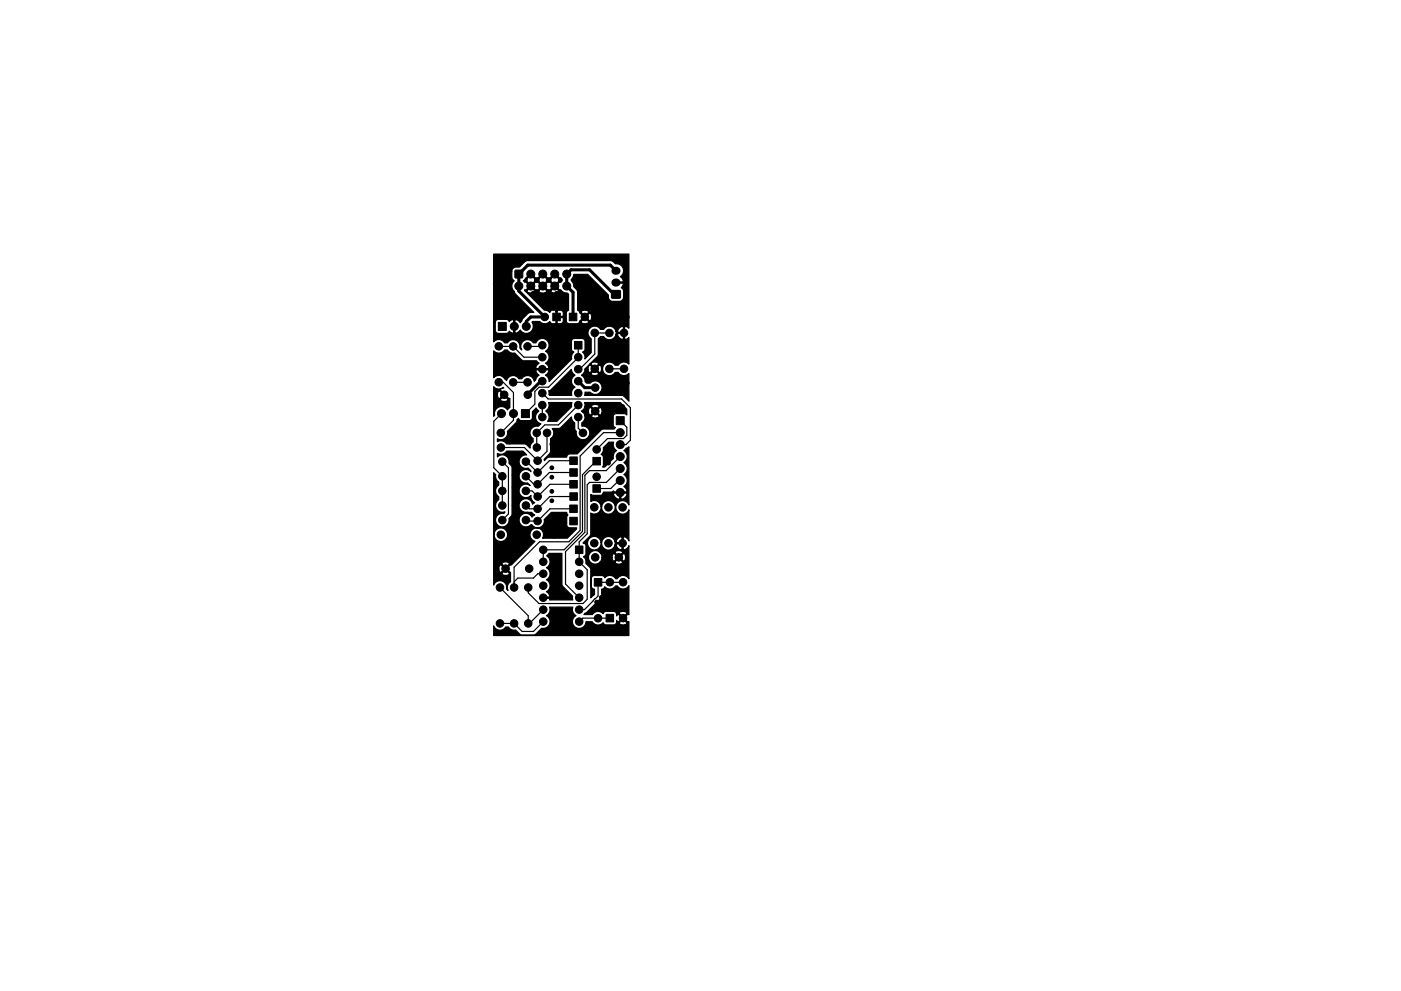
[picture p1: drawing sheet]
<svg xmlns="http://www.w3.org/2000/svg" width="297mm" height="210mm" viewBox="0 0 297 210" stroke-linecap="round" stroke-linejoin="round" font-family="sans-serif">
<g fill="#000" stroke="#000" stroke-width=".21">
<path d="M109.2 57.4h1.6v1.5h-1.6zM105.7 68.4h1.7v1.7h-1.7zM117.2 66.4h1.6v1.6h-1.6zM120.7 66.4h1.6v1.6h-1.6zM121.8 72.4h1.6v1.6h-1.6zM129.7 61.7h1.8v1.5h-1.8zM110.5 86.9h1.7v1.7h-1.7zM120.8 96.9h1.6v1.6h-1.6zM120.8 99.4h1.6v1.6h-1.6zM125.7 97h1.6v1.6h-1.6zM130.6 88.4h1.8v1.7h-1.8zM120.8 101.9h1.6v1.6h-1.6z"/>
<path d="M120.8 107.1h1.6v1.6h-1.6zM120.8 109.7h1.6v1.6h-1.6zM120.8 104.5h1.6v1.6h-1.6zM122 115.8h1.6v1.6h-1.6zM125.7 102.8h1.6v1.6h-1.6zM126 122.7h1.6v1.6h-1.6zM128.5 130.3h1.6v1.6h-1.6z"/>
<circle cx="107" cy="57.2" r=".4"/>
<circle cx="108" cy="59.2" r=".4"/>
<circle cx="108" cy="56.2" r=".4"/>
<circle cx="112.5" cy="58.1" r=".85"/>
<circle cx="115.1" cy="58.1" r=".85"/>
<circle cx="117.6" cy="58.1" r=".85"/>
<circle cx="120.2" cy="58.1" r=".85"/>
<circle cx="105" cy="60.2" r=".4"/>
<circle cx="105.7" cy="73.5" r=".8"/>
<circle cx="107" cy="65.2" r=".4"/>
<circle cx="107" cy="63.2" r=".4"/>
<circle cx="108.8" cy="73.5" r=".8"/>
<circle cx="109" cy="69.2" r=".85"/>
<circle cx="110" cy="60.7" r=".85"/>
<circle cx="111.6" cy="69.2" r=".85"/>
<circle cx="111.8" cy="73.5" r=".8"/>
<circle cx="112.5" cy="60.7" r=".85"/>
<circle cx="113" cy="62.2" r=".4"/>
<circle cx="115" cy="78.3" r=".8"/>
<circle cx="115" cy="73.2" r=".8"/>
<circle cx="115" cy="75.8" r=".8"/>
<circle cx="115" cy="63.2" r=".4"/>
<circle cx="115.1" cy="60.7" r=".85"/>
<circle cx="115.5" cy="67.2" r=".8"/>
<circle cx="117" cy="63.2" r=".4"/>
<circle cx="117" cy="73.2" r=".4"/>
<circle cx="117.6" cy="60.7" r=".85"/>
<circle cx="118" cy="62.2" r=".4"/>
<circle cx="118" cy="76.2" r=".4"/>
<circle cx="119" cy="77.2" r=".4"/>
<circle cx="119" cy="74.2" r=".4"/>
<circle cx="120" cy="63.2" r=".4"/>
<circle cx="120.2" cy="60.7" r=".85"/>
<circle cx="122.6" cy="75.8" r=".8"/>
<circle cx="122.6" cy="78.3" r=".8"/>
<circle cx="123" cy="60.2" r=".4"/>
<circle cx="124" cy="67.2" r=".8"/>
<circle cx="124" cy="60.2" r=".4"/>
<circle cx="124" cy="63.2" r=".4"/>
<circle cx="126" cy="68.2" r=".4"/>
<circle cx="126.1" cy="70.6" r=".8"/>
<circle cx="126.1" cy="78.2" r=".8"/>
<circle cx="127" cy="63.2" r=".4"/>
<circle cx="127" cy="76.2" r=".4"/>
<circle cx="128" cy="67.2" r=".4"/>
<circle cx="128" cy="74.2" r=".4"/>
<circle cx="129.2" cy="78.3" r=".8"/>
<circle cx="129.2" cy="70.6" r=".8"/>
<circle cx="130" cy="68.2" r=".4"/>
<circle cx="130" cy="75.2" r=".4"/>
<circle cx="131" cy="66.2" r=".4"/>
<circle cx="132" cy="75.2" r=".4"/>
<circle cx="132" cy="73.2" r=".4"/>
<circle cx="132.3" cy="70.6" r=".8"/>
<circle cx="132.3" cy="78.2" r=".8"/>
<circle cx="133" cy="67.2" r=".4"/>
<circle cx="105.7" cy="81.1" r=".8"/>
<circle cx="106.2" cy="91.8" r=".8"/>
<circle cx="106.2" cy="94.9" r=".8"/>
<circle cx="106.3" cy="87.7" r=".85"/>
<circle cx="106.5" cy="97.9" r=".8"/>
<circle cx="106.9" cy="83.7" r=".8"/>
<circle cx="108" cy="93.7" r=".4"/>
<circle cx="108" cy="96.2" r=".4"/>
<circle cx="108.8" cy="81.1" r=".8"/>
<circle cx="108.9" cy="87.7" r=".85"/>
<circle cx="109" cy="91.2" r=".4"/>
<circle cx="109" cy="97.7" r=".4"/>
<circle cx="111.5" cy="97.9" r=".8"/>
<circle cx="111.5" cy="91.7" r=".4"/>
<circle cx="111.5" cy="93.2" r=".4"/>
<circle cx="111.8" cy="81.1" r=".8"/>
<circle cx="111.9" cy="83.7" r=".8"/>
<circle cx="112" cy="90.2" r=".4"/>
<circle cx="113.8" cy="91.8" r=".8"/>
<circle cx="113.8" cy="94.9" r=".8"/>
<circle cx="114" cy="97.7" r=".8"/>
<circle cx="115" cy="80.9" r=".8"/>
<circle cx="115" cy="85.9" r=".8"/>
<circle cx="115" cy="83.4" r=".8"/>
<circle cx="115" cy="88.5" r=".8"/>
<circle cx="116" cy="91.8" r=".8"/>
<circle cx="117" cy="94.2" r=".4"/>
<circle cx="117" cy="99.2" r=".4"/>
<circle cx="117" cy="96.2" r=".4"/>
<circle cx="119" cy="86.2" r=".4"/>
<circle cx="120" cy="81.2" r=".4"/>
<circle cx="120.5" cy="94.7" r=".4"/>
<circle cx="122.6" cy="88.5" r=".8"/>
<circle cx="122.6" cy="80.9" r=".8"/>
<circle cx="122.6" cy="83.4" r=".8"/>
<circle cx="122.6" cy="85.9" r=".8"/>
<circle cx="123.6" cy="91.8" r=".8"/>
<circle cx="126" cy="91.2" r=".4"/>
<circle cx="126.2" cy="82.2" r=".8"/>
<circle cx="126.2" cy="87.2" r=".8"/>
<circle cx="126.5" cy="95.3" r=".8"/>
<circle cx="128" cy="86.2" r=".4"/>
<circle cx="128" cy="89.2" r=".4"/>
<circle cx="129" cy="81.2" r=".4"/>
<circle cx="129" cy="80.2" r=".4"/>
<circle cx="129" cy="83.2" r=".4"/>
<circle cx="129" cy="95.2" r=".4"/>
<circle cx="129" cy="98.2" r=".4"/>
<circle cx="130" cy="86.2" r=".4"/>
<circle cx="131" cy="81.2" r=".4"/>
<circle cx="131" cy="83.2" r=".4"/>
<circle cx="131.5" cy="91.8" r=".85"/>
<circle cx="131.5" cy="94.3" r=".85"/>
<circle cx="131.5" cy="96.9" r=".85"/>
<circle cx="131.5" cy="99.4" r=".85"/>
<circle cx="132" cy="86.2" r=".4"/>
<circle cx="132" cy="80.2" r=".4"/>
<circle cx="133" cy="81.2" r=".4"/>
<circle cx="106.2" cy="113.4" r=".8"/>
<circle cx="106.5" cy="110.3" r=".8"/>
<circle cx="106.5" cy="104.1" r=".8"/>
<circle cx="106.5" cy="101" r=".8"/>
<circle cx="106.5" cy="107.2" r=".8"/>
<circle cx="106.5" cy="116.2" r=".4"/>
<circle cx="107.5" cy="117.7" r=".4"/>
<circle cx="108" cy="115.2" r=".4"/>
<circle cx="108.5" cy="111.7" r=".4"/>
<circle cx="109" cy="116.7" r=".4"/>
<circle cx="109" cy="107.2" r=".4"/>
<circle cx="109" cy="100.7" r=".4"/>
<circle cx="109" cy="113.2" r=".4"/>
<circle cx="109" cy="103.2" r=".4"/>
<circle cx="111" cy="115.2" r=".4"/>
<circle cx="111.5" cy="110.3" r=".8"/>
<circle cx="111.5" cy="101" r=".8"/>
<circle cx="111.5" cy="104.1" r=".8"/>
<circle cx="111.5" cy="107.2" r=".8"/>
<circle cx="111.5" cy="116.2" r=".4"/>
<circle cx="113.8" cy="113.4" r=".8"/>
<circle cx="114" cy="102.7" r=".8"/>
<circle cx="114" cy="100.2" r=".8"/>
<circle cx="114" cy="107.9" r=".8"/>
<circle cx="114" cy="110.5" r=".8"/>
<circle cx="114" cy="105.3" r=".8"/>
<circle cx="115.2" cy="116.6" r=".8"/>
<circle cx="115.2" cy="119.2" r=".8"/>
<circle cx="117" cy="112.2" r=".4"/>
<circle cx="117" cy="106.2" r=".4"/>
<circle cx="117" cy="101.2" r=".4"/>
<circle cx="117" cy="109.2" r=".4"/>
<circle cx="117" cy="104.2" r=".4"/>
<circle cx="117.5" cy="113.7" r=".4"/>
<circle cx="119" cy="112.7" r=".4"/>
<circle cx="121" cy="112.7" r=".4"/>
<circle cx="122.8" cy="119.2" r=".8"/>
<circle cx="126" cy="109.7" r=".4"/>
<circle cx="126" cy="107.6" r=".8"/>
<circle cx="126" cy="115.2" r=".8"/>
<circle cx="126" cy="111.2" r=".4"/>
<circle cx="126.2" cy="118.2" r=".8"/>
<circle cx="126.5" cy="101.1" r=".8"/>
<circle cx="128.5" cy="111.7" r=".4"/>
<circle cx="128.5" cy="113.2" r=".4"/>
<circle cx="128.5" cy="118.2" r=".4"/>
<circle cx="129" cy="115.3" r=".8"/>
<circle cx="129" cy="107.6" r=".8"/>
<circle cx="131" cy="111.7" r=".4"/>
<circle cx="131.2" cy="118.2" r=".8"/>
<circle cx="131.5" cy="104.5" r=".85"/>
<circle cx="131.5" cy="101.9" r=".85"/>
<circle cx="132" cy="115.3" r=".8"/>
<circle cx="132" cy="107.6" r=".8"/>
<circle cx="132" cy="110.7" r=".4"/>
<circle cx="106" cy="132.3" r=".8"/>
<circle cx="106" cy="124.6" r=".8"/>
<circle cx="107.2" cy="120.6" r=".8"/>
<circle cx="109" cy="132.3" r=".8"/>
<circle cx="109" cy="124.6" r=".8"/>
<circle cx="112" cy="132.3" r=".8"/>
<circle cx="112" cy="124.6" r=".8"/>
<circle cx="112.2" cy="120.6" r=".8"/>
<circle cx="115.2" cy="126.8" r=".8"/>
<circle cx="115.2" cy="131.9" r=".8"/>
<circle cx="115.2" cy="129.3" r=".8"/>
<circle cx="115.2" cy="121.7" r=".8"/>
<circle cx="115.2" cy="124.3" r=".8"/>
<circle cx="117.4" cy="129.7" r=".4"/>
<circle cx="117.5" cy="125.7" r=".4"/>
<circle cx="117.5" cy="120.7" r=".4"/>
<circle cx="117.5" cy="123.2" r=".4"/>
<circle cx="118.3" cy="132.5" r=".4"/>
<circle cx="118.7" cy="130.7" r=".4"/>
<circle cx="120.1" cy="132.9" r=".4"/>
<circle cx="122.8" cy="129.3" r=".8"/>
<circle cx="122.8" cy="126.8" r=".8"/>
<circle cx="122.8" cy="131.9" r=".8"/>
<circle cx="122.8" cy="124.3" r=".8"/>
<circle cx="122.8" cy="121.7" r=".8"/>
<circle cx="126.5" cy="127.7" r=".4"/>
<circle cx="126.5" cy="121.2" r=".4"/>
<circle cx="126.8" cy="131.2" r=".8"/>
<circle cx="127.5" cy="126.7" r=".4"/>
<circle cx="128" cy="121.2" r=".4"/>
<circle cx="129.3" cy="123.5" r=".8"/>
<circle cx="130" cy="120.7" r=".4"/>
<circle cx="132" cy="121.2" r=".4"/>
<circle cx="132.1" cy="123.5" r=".8"/>
<circle cx="132.1" cy="131.1" r=".8"/>
</g>
<path d="M130.5 59.9h.2M130.5 57.4h.2" fill="none" stroke="#000" stroke-width="1.7"/>
<g fill="none" stroke="#000" stroke-width=".25">
<path d="M105.8 73.5h3l2.3 2.3h3.9M115 73.2l-.3 .3h-2.9M122.6 73.2v2.6l-6.3 6.3h-2l-.9 .9v2.7l-2 2M129.2 70.6h-3.1v4.5l-3.2 3.2M132.3 78.2l-3.1 .1M105.5 81.1h1.2l2.2 2.2v5.9l-2.7 2.6M106.3 87.7l-1.6 1.7v9.8l1.8 1.8v6.2M106.5 97.9l1.3 1.3v9.8l-1.3 1.3M108.8 81.1h3M113.8 94.9h.1M115 83.4l1.2 1.2h15.6l1.8 1.9v6.9l-.9 .9h-1.2M115 85.9v2.6"/>
<path d="M116 91.8v3.9l-2 2-2.8-2.8h-5M121.6 97.7h-5.1l-2.5 2.5-2.3-2.3h-.2M122.6 88.5v2.3l1 1M122.6 85.9l-4.2 4.2h-2.9l-1.7 1.7v3.1M126.5 97.8l-3 2.9v12l-3.9 3.9h-4.4v2.6M131.5 89.2l1.4 1.4v1.7l-.7 .7h-3.4l-2.3 2.3M131.5 91.8h-3.5l-5 4.9v15.8l-2.4 2.4h-6.2l-5.4 5.4v4.3M131.5 96.9l-3 2.9h-3.5l-1 1v12.1l-4.1 4.1v6.9l2.9 2.9M131.5 99.4l-2.9 2.9h-3.6l-.5 .5v10.4l-1.7 1.7v4.3l1.7 1.7v6.2l-.9 .9h-9.3l-2.3-2.2v-1.2M121.6 100.2h-5.1l-2.5 2.5h-.8l-1.7-1.7M121.6 102.7h-5l-2.6 2.6-1.2-1.2h-1.3M121.6 107.9h-5l-2.6 2.6h-2.3l-.2-.2"/>
<path d="M121.6 105.3h-5l-2.6 2.6h-1.8l-.7-.7M131.5 101.9h-.3l-1.7 1.7h-3M106 124.6l6 6v1.7h.3l2.9-3M115.2 121.7h-1.2l-.9 .9h-3.3l-.8 .8M115.2 131.9l-2.1 2.1h-2.4l-1.7-1.7h-3M129.3 131.1h-5.8l-.7 .8M132.1 123.5h-5.3v2.9l-2.9 2.9h-1.1M132.1 123.5h.1"/>
</g>
<path d="M130.6 57.4l-1.2-1.2h-17.5l-1.9 1.9v3.6l5.5 5.5h-3l-.9 1v1M130.6 62.4h-.4l-5.2-5.2h-3.9l-.9 .9v2.6l1.3 1.3v5.2M115 80.9h-.3l-2.8 2.8M122.6 80.9l1.4 1.3h2.1" fill="none" stroke="#000" stroke-width=".65"/>
<path d="M116.3 82.9l.5-.2 4.4-4.3 .1 .6 .6 .6a1.44 1.44 0 0 0 0 2.5 1.43 1.43 0 0 0-.7 1.8h-4.7l-.1-.2zM104.7 53.9h28.6v15.7l-.5-.3-.4 .1v2.5a.66 .66 0 0 0 .9-.3v5.7l-.1-.2a1.43 1.43 0 0 0-2.1 .4 1.96 1.96 0 0 1-1.5-.6 1.44 1.44 0 0 0-1.7 .8 1.44 1.44 0 0 0 .7 1.9 1.44 1.44 0 0 0 1.8-.6 1.39 1.39 0 0 1 1.2 .5l.8 .2 .9-.5v5.9l-1.4-1.2h-7.9v-.7a2.5 2.5 0 0 1 1.8 .4 1.44 1.44 0 0 0 1.8-1.7 1.44 1.44 0 0 0-2.5-.6h-.7l-.4-.4-.1-.7-.6-.6 .4-.4h1.6a.96 .96 0 0 0 1.6 0l-.8-.8-.8 .8h-1.6l.3-.9h.7a.63 .63 0 0 0 .4 .8l.8-.9h.4l.8 .9 .2-.1 .2-.8-.2-.7-.2-.1-.8 .8h-.4l-.8-.8a.78 .78 0 0 0-.4 .9h-.7l1-1h.3l.8 .8 .8-.8a.96 .96 0 0 0-1.6 0h-.3l1.8-1.9 .1-3.6 .4-.4a1.4 1.4 0 0 1 1.2 .5 1.43 1.43 0 0 0 2.1-.9h.3l.4 .7a.62 .62 0 0 0 .9 .2v-1.1h-1.2l-.1 .2h-.3v-.7h.3l.1 .2h1.2v-1.1l-.2-.2-.4 .2-.5 .4-.2 .5-.3-.1a1.44 1.44 0 0 0-1.2-1 1.44 1.44 0 0 0-1.4 .7h-.7l-.1-.2a1.44 1.44 0 0 0-2.2 0 1.44 1.44 0 0 0 .3 2.1v3l-1.3 1.4v-.8l-.5-.7 .4-.2 .1-.3v-2l-.5-.4h-1.7a.64 .64 0 0 0-.6 .6v1.8l.1 .3 .4 .2-.5 .7v.8l-4.8 4.8-.1-.8-.7-.6 .6-.5 .2-.4-.2-.2h-2.5a.94 .94 0 0 0 .6 1.1l-.4 .4-.6 .9-.1-.2a1.44 1.44 0 0 0-1.2-1 1.44 1.44 0 0 0-1.4 .7h-.6l-.1-.2a1.44 1.44 0 0 0-1.4-.5 1.44 1.44 0 0 0-1.1 1.1l-.2-.2a1.59 1.59 0 0 0-2.5-.4v-5.8l.1 .2a1.43 1.43 0 0 0 2.2-.3h.6l.8 .6h.7l1.7 1.6h3l.5 .6-.6 .5-.1 .4 .1 .2h2.5a.94 .94 0 0 0-.6-1.1 1.44 1.44 0 0 0 .1-2.6 1.44 1.44 0 0 0 .2-2.3 1.44 1.44 0 0 0-2.3 .5h-.5l-.1-.1a1.44 1.44 0 0 0-2-.3 1.44 1.44 0 0 0-.4 1.9l-.4-.4v-.2a1.44 1.44 0 0 0-.9-1.5 1.44 1.44 0 0 0-1.7 .6h-.6l-.1-.1a1.44 1.44 0 0 0-2.2-.1v-4.1h.3v1.8l.3 .4 2.2 .1 .5-.4a.67 .67 0 0 0 .9 .3v-2.7h-.4l-.5 .3-.5-.4h-1.8a.64 .64 0 0 0-.7 .6h-.3v-10.9h3.8v1.4l.5 .7a1.6 1.6 0 0 0 .1 2.3l.2 .5 3.9 3.9-1.2 .1-1.1 1.1-.6 1-.5-.5-.4-.2-.2 .1v2.7a.96 .96 0 0 0 1.1-.6 1.49 1.49 0 0 0 2.1 .5 1.49 1.49 0 0 0 .4-2.1l.1-.2h1.5a1.43 1.43 0 0 0 2.2 0l.4 .4 .7 .1 .2-.2v-1.1h.2v1.1l.2 .2h.5a.64 .64 0 0 0 .6-.7v-.5l-.1-.1h-1.4v-1.4h.2v1.1h1.2l.1-.1v-.7l-.2-.4-.9-.1-.4 .2-.2-.2h-.6l-.5 .5-.4-.3-.8-.2-4.1-4.1h.4a1.01 1.01 0 0 0 1.7 0h.8l.1 .3 .8 .2 .8-.2v-.3h.9a1.01 1.01 0 0 0 1.7 0l-.9-.8-.8 .8h-.9l-.8-.8-.9 .8h-.8l-.9-.8-.8 .8h-.4v-.2h.2l.9-.8h.3l.9 .8h.5l.8-.8h.4l.8 .8h.5l.8-.8-.8-.9h-.5l-.8 .9h-.4l-.8-.9h-.5l-.9 .9h-.3l-.9-.9-.2 .1-.3-.3 .4-.4h.3v.5l.8 .8 .9-.8v-.5h.8v.5l.9 .8 .8-.8v-.5h.9v.5l.8 .8 .9-.8v-.5l-.9-.9-.8 .9h-.9l-.8-.9-.9 .9h-.8l-.9-.9-.8 .9h-.3l1.1-1.2 1.1 1h.5l1-1 1 1h.5l1-1 1 1a.43 .43 0 0 1 .5 .2 .43 .43 0 0 1-.1 .5l-.1 .2-.3-.1-.8 .9 .8 .8h.3l.6 .5 .8 .2 .2 .2v3.4l-.4 .5v2l.5 .4h1.7l.4-.1 .2-.4h.3a.96 .96 0 0 0 1.6 0l-.8-.8-.8 .8h-.3v-.2l.9-.8h.4l.8 .9a.96 .96 0 0 0 0-1.7l-.8 .8h-.4l-.9-.7v-.2h.3l.8 .8 .8-.8a.96 .96 0 0 0-1.6 0h-.3l-.4-.5-.1-4.1-.8-.9v-.5l-.5-.8 .5-1.3h3l4.4 4.4v.4a.89 .89 0 0 0 .9 .9h1.6l.6-.5 .1-1.7-.5-.6 .5-.8-.2-.2h-1.5v-.3h1.5a.88 .88 0 0 0-.5-1.1 1.5 1.5 0 0 0 .6-1.8 1.5 1.5 0 0 0-1.6-.9l-.6-.6-.5-.1h-17.5l-.5 .1-1.3 1.3-1.2 .1-.4 .7h-3.8zM104.7 82a1.43 1.43 0 0 0 2 .2l.1 .1a.62 .62 0 0 0-.7 .5l1.8 1.8 .2-.1v2l-.5 .5a1.49 1.49 0 0 0-1.9-.6 1.49 1.49 0 0 0-.8 1.7l-.2 .2v-3.6h1.4a.96 .96 0 0 0 1.6 0l-.8-.8-.8 .8h-1.4v-.9h.8a.63 .63 0 0 0 .4 .8l.8-.9-.8-.8a.78 .78 0 0 0-.4 .9h-.8zM105.5 96.2a1.42 1.42 0 0 0 1.9-.5h3.5l.8 .8a1.44 1.44 0 0 0-1.6 1.6 1.44 1.44 0 0 0 1.9 1.2l.6 .6v.2a1.44 1.44 0 0 0-2.5 .5 1.44 1.44 0 0 0 1.7 1.8l.6 .6-.2-.1a1.44 1.44 0 0 0-1.9 .5 1.44 1.44 0 0 0 .3 1.9 1.44 1.44 0 0 0 2-.2 1.41 1.41 0 0 0 .8 1.5l-.5 .4v-.2a1.45 1.45 0 0 0-1.8-.9 1.45 1.45 0 0 0-1 1.8 1.45 1.45 0 0 0 1.8 1h.9l.6 .5-.6 .5a1.44 1.44 0 0 0-2.1-.5 1.44 1.44 0 0 0-.3 2.1 1.44 1.44 0 0 0 2.2 0l.3 .2a1.44 1.44 0 0 0 1.7 .3 1.44 1.44 0 0 0 .8-1.6l1.5-1.5h3.3v.2a.42 .42 0 0 1 .2 .3 .42 .42 0 0 1-.2 .4v1.7a.64 .64 0 0 0 .6 .7h1.4v.2l-1.9 2h-5.3a1.44 1.44 0 0 0-.6-2.1 1.44 1.44 0 0 0-2 .9 1.44 1.44 0 0 0 1 1.8l-5 5.1-.2-.1-.8 .8 .8 .8v2a1.42 1.42 0 0 0-.5 1.9l-.3-.3v-.2a1.44 1.44 0 0 0-1.1-1.6 1.44 1.44 0 0 0-1.6 .9v-2.5h1.7a.96 .96 0 0 0 1.6 0l-.8-.8-.8 .8h-1.7v-.9h1.1l.2 .7 .2 .1 .8-.9-.8-.8-.2 .1-.2 .8h-1.1v-1h1.7l.8 .8 .8-.8a.96 .96 0 0 0-1.6 0h-1.7v-6.4a1.58 1.58 0 0 0 1.6 1.6 1.47 1.47 0 0 0 1.3-1.6 1.47 1.47 0 0 0-1.5-1.3 1.47 1.47 0 0 0-1.4 1.3v-13l.4 .4 .1 1a1.39 1.39 0 0 1 .5 1.2 1.43 1.43 0 0 0 0 2.5 1.39 1.39 0 0 1-.5 1.2 1.44 1.44 0 0 0 .2 1.6 1.44 1.44 0 0 0 1.6 .4l-.2 .3a1.44 1.44 0 0 0-1.7 1.3 1.44 1.44 0 0 0 1.5 1.6 1.44 1.44 0 0 0 1.3-1.8l.5-.5 .2-.5v-9.8l-.2-.4-.5-.5v-.2a1.44 1.44 0 0 0-.8-1.5 1.44 1.44 0 0 0-1.6 .4zM105.5 93.1a1.43 1.43 0 0 0 1.5-.1 1.43 1.43 0 0 0 .6-1.5l1.8-1.8 .2-.7 .3-.2 .5 .4h1.8a.64 .64 0 0 0 .7-.6v-1.3l.8-.8 .5 .7a1.5 1.5 0 0 0-.6 1.5 1.5 1.5 0 0 0 1.1 1.2 1.44 1.44 0 0 1-1.3 .6 1.44 1.44 0 0 0-1 1.2 1.44 1.44 0 0 0 .6 1.4 1.96 1.96 0 0 1-.6 1.4v.6l-1.1-.9h-3.9a1.42 1.42 0 0 0-1.9-.5zM116.3 85.4h5l-.1 .9-3.1 3.1h-2a1.58 1.58 0 0 0-.4-2.2 1.41 1.41 0 0 0 .6-1.8zM127.9 95l1.2-1.2h1a1.47 1.47 0 0 0 .6 1.8l-.6 .8v.8l-1.9 1.9h-.4l.1-.5v-1.7l-.5-.5 .5-.6zM117.1 90.9l1.7-.1 2.4-2.3 .1 .7 .5 .5 .1 1.3 .3 .5a1.44 1.44 0 0 0 1.3 1.8 1.44 1.44 0 0 0 1.5-1.5 1.44 1.44 0 0 0-1.6-1.4 1.42 1.42 0 0 1 .5-1.2l.1-1h1.4a.96 .96 0 0 0 1.6 0l-.8-.8-.8 .8h-1.4l-.1-.4-.5-.5h1.4a.63 .63 0 0 0 .4 .8l.8-.9h.4l.8 .9a.96 .96 0 0 0 0-1.7l-.8 .8h-.4l-.8-.8a.78 .78 0 0 0-.4 .9l-1.5-.1 .4-.3 .3-.6h1.4l.8 .8 .8-.8a.96 .96 0 0 0-1.6 0h-1.4l-.1-.9h7.6l1.4 1.4v1.3l-.4-.3h-1.9a.64 .64 0 0 0-.6 .6v1.8l.5 .5-.3 .3h-2.2l-.5 .2-5.1 5.1h-1.6a.64 .64 0 0 0-.6 .7h-3.9l-.9 .7v-.3l1.3-1.5v-2.8a1.43 1.43 0 0 0 .4-2.2zM132.8 95.1l.5-.3v12.3v-.1a1.44 1.44 0 0 0-2.3-.4 1.44 1.44 0 0 0 .2 2.2 1.44 1.44 0 0 0 2.1-.6v6.6l-.3-.6a.62 .62 0 0 0-.9-.2v2.5l.2 .2 .4-.2 .6-.7v7l-.1-.2a1.44 1.44 0 0 0-2.3 .2h-.4l-.1-.2a1.44 1.44 0 0 0-2.2 0l-.5-.5h-1.7a.64 .64 0 0 0-.6 .6v1.8l.2 .4 .4 .1v1.1l-.7 .7-.1-6.1-1-1.2v-.7l-.5-.7h1.1a1.44 1.44 0 0 0 .8 1.5 1.44 1.44 0 0 0 1.6-.4h3.2l.1 .3 .5 .2 .9-.2 .1-.3-.8-.8-.8 .8h-3.2l.4-.9h2.2a.63 .63 0 0 0 .4 .8l.8-.9h.4l.8 .9 .2-.1 .2-.8-.2-.7-.2-.1-.8 .8h-.4l-.8-.8a.78 .78 0 0 0-.4 .9h-2.2v-.5l-.4-.5h3.2l.8 .8 .8-.8-.1-.3-.8-.2-.6 .2-.1 .3h-3.2a1.44 1.44 0 0 0-1.5-.4 1.44 1.44 0 0 0-.9 1.2h-1.1l.4-.2 .1-.3v-1.8l-.1-.4-.5-.2 1-.1v.3a1.44 1.44 0 0 0 1.5 1.3 1.44 1.44 0 0 0 1.3-1.6h.2v.3a1.44 1.44 0 0 0 1.3 1.3 1.44 1.44 0 0 0 1.5-1.1h.2l.4 .7a.62 .62 0 0 0 .9 .2v-1.1h-1.2l-.1 .2h-.2v-.7h.2l.1 .2h1.2v-1.1l-.2-.1-.4 .1-.5 .4-.2 .5-.2-.1a1.44 1.44 0 0 0-1.5-1 1.44 1.44 0 0 0-1.3 1.3h-.2a1.44 1.44 0 0 0-1.4-1.3 1.44 1.44 0 0 0-1.4 1.3h-.9l1.5-1.7 .1-4.5a1.44 1.44 0 0 0 1.5 0 1.44 1.44 0 0 0 .6-1.4h.2v.3a1.44 1.44 0 0 0 2.2 1.1 1.44 1.44 0 0 0 0-2.5 1.44 1.44 0 0 0-2.2 1.1h-.2a1.44 1.44 0 0 0-2.1-1.1v-1.5l.4 .2h1.6l.5-.3h2.3l.3 .7 .7 .4 .3-.1v-1.2h.2v1.2a1 1 0 0 0 1.2-1.2h-2.6l-.1 .2h-2.3l.1-.4h1.7l.5-.2 .1 .2h2.6l.1-.3-.1-.4-.5-.5 .1-.1a1.49 1.49 0 0 0-.1-2.4 1.48 1.48 0 0 0 0-2.6 1.48 1.48 0 0 0 0-2.5zM116.4 117.4h2.7l.1 6.7 .2 .3 2 2.1v.8h-4.9l-.1-.4h-1.4l.1-.2h1.3a.94 .94 0 0 0-.6-1.2 1.44 1.44 0 0 0 .1-2.5 1.44 1.44 0 0 0 0-2.5 1.53 1.53 0 0 0 0-2.6zM104.7 132.8a1.43 1.43 0 0 0 1.2 .9 1.43 1.43 0 0 0 1.3-.7h.6l.8 .6 .7 .1 1 .9 .4 .1h2.7l1.5-1.4a1.44 1.44 0 0 0 1.6-.9 1.44 1.44 0 0 0-.6-1.8 1.43 1.43 0 0 0 .6-1.8h5a1.43 1.43 0 0 0 .6 1.8 1.44 1.44 0 0 0-.1 2.5 1.44 1.44 0 0 0 2.2-1.2h1.4a1.43 1.43 0 0 0 2.3 .2l.2 .4 .4 .1h1.7l.5-.5h.6a.96 .96 0 0 0 1.6 0l-.8-.8-.8 .8h-.6v-.5l.2 .3 .2 .1 .8-.9-.8-.8-.2 .1-.2 .3v-.5h.6l.8 .8 .8-.8a.96 .96 0 0 0-1.6 0h-.6l-.5-.5h-1.7l-.4 .1-.2 .4a1.43 1.43 0 0 0-2.3 .2h-1.8l3.6-3.5 .2-1.9 .4-.1 .2-.4a1.43 1.43 0 0 0 2.3-.2h.4a1.43 1.43 0 0 0 2.4 0v6.1l-.2-.1-.8 .8 .8 .9 .2-.1v2.9h-28.6z" fill="#000" stroke="#000" stroke-width=".25"/>
</svg>
